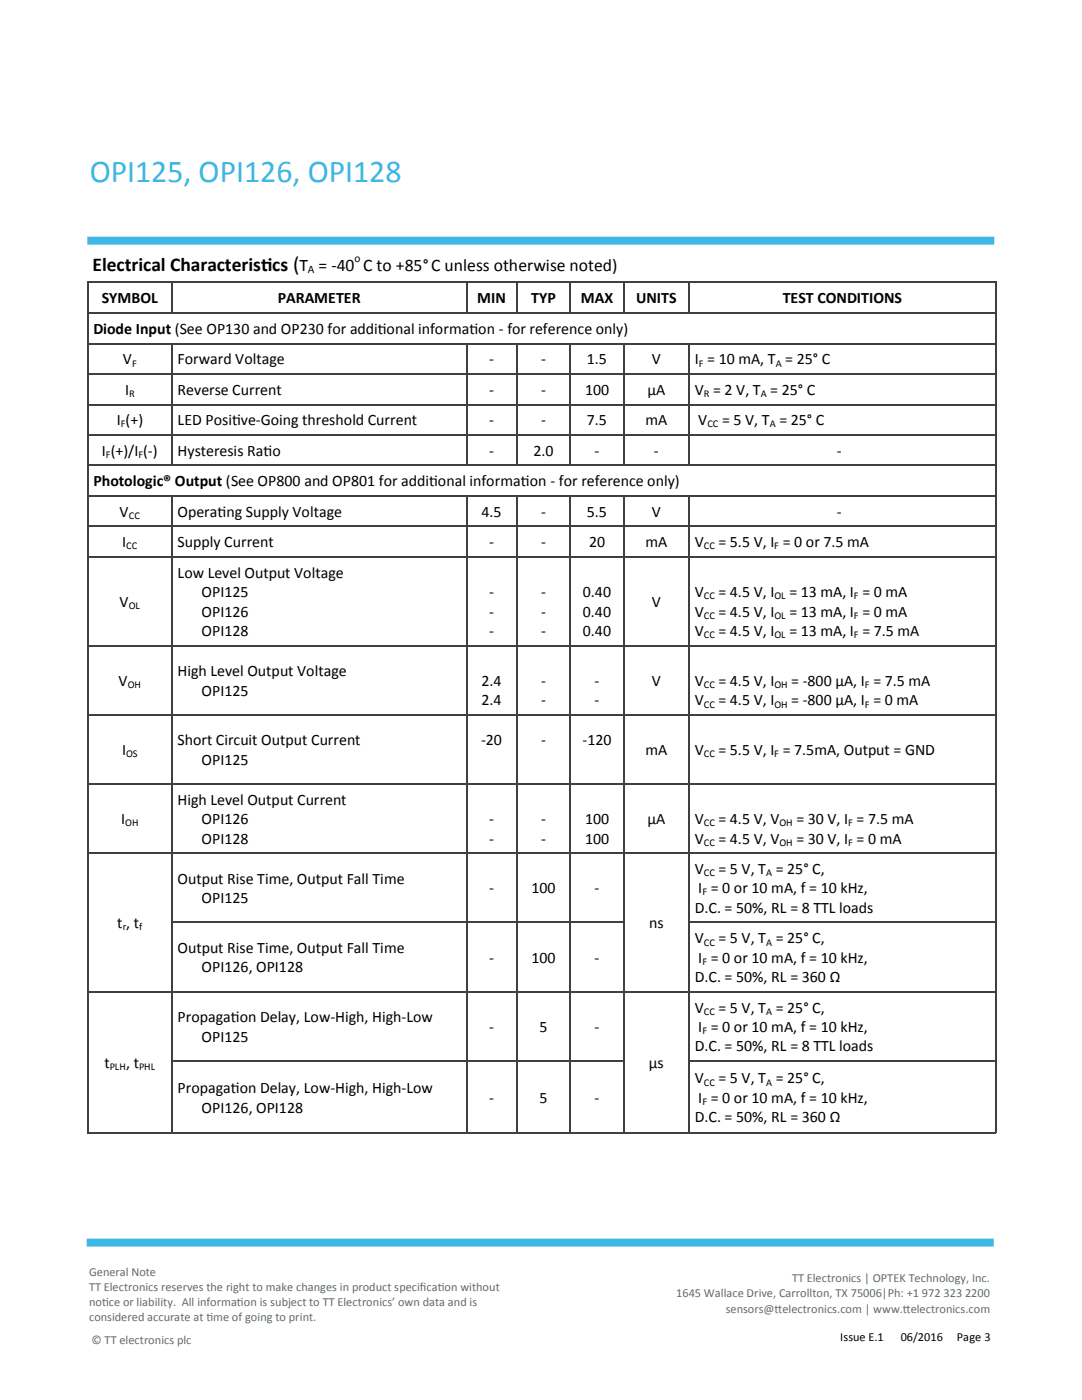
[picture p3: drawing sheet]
<svg xmlns="http://www.w3.org/2000/svg" width="216mm" height="279mm" viewBox="0 0 216 279" stroke-linecap="round" stroke-linejoin="round" font-family="sans-serif">
<defs><g id="words">
<text font-size="6.3" fill="#3db7e4" x="17.9" y="36.3">OPI125, OPI126, OPI128</text>
<g font-size="3.9">
<text x="18.5" y="54">Electrical Characterist</text>
<text x="52.1" y="54">ics (T = -40 C to +85°C unless otherwise noted)</text>
</g>
<g font-size="3.2">
<text x="20.3" y="60.5">SYMBOL</text>
<text x="55.4" y="60.5">PARAMETER</text>
<text x="95.2" y="60.5">MIN</text>
<text x="106" y="60.5">TYP</text>
<text x="115.9" y="60.5">MAX</text>
<text x="126.9" y="60.5">UNITS</text>
<text x="156.2" y="60.5">TEST CONDITIONS</text>
<text x="18.6" y="66.6">Diode Input (See OP130 and OP230 for addit</text>
<text x="75.4" y="66.6">ional informat</text>
<text x="93.7" y="66.6">ion - for reference only)</text>
<text x="24.5" y="72.7">V</text>
<text x="35.4" y="72.7">Forward Voltage</text>
<text x="97.6" y="72.7">-</text>
<text x="108" y="72.7">-</text>
<text x="117.1" y="72.7">1.5</text>
<text x="130.1" y="72.7">V</text>
<text x="138.6" y="72.7">I = 10 mA, T = 25° C</text>
<text x="24.9" y="78.8">I</text>
<text x="35.4" y="78.8">Reverse Current</text>
<text x="97.6" y="78.8">-</text>
<text x="108" y="78.8">-</text>
<text x="116.7" y="78.8">100</text>
<text x="129.2" y="78.8">µA</text>
<text x="138.6" y="78.8">V = 2 V, T = 25° C</text>
<text x="23.3" y="84.9">I (+)</text>
<text x="35.4" y="84.9">LED Posit</text>
<text x="46.3" y="84.9">ive-Going threshold Current</text>
<text x="97.6" y="84.9">-</text>
<text x="108" y="84.9">-</text>
<text x="117.1" y="84.9">7.5</text>
<text x="128.8" y="84.9">mA</text>
<text x="139.3" y="84.9">V</text>
<text x="144.1" y="84.9">= 5 V, T = 25° C</text>
<text x="20.3" y="91">I (+)/I (-)</text>
<text x="35.4" y="91">Hysteresis Rat</text>
<text x="52.6" y="91">io</text>
<text x="97.6" y="91">-</text>
<text x="106.4" y="91">2.0</text>
<text x="118.6" y="91">-</text>
<text x="130.5" y="91">-</text>
<text x="167" y="91">-</text>
<text x="18.6" y="97.1">Photologic® Output (See OP800 and OP801 for addit</text>
<text x="85.6" y="97.1">ional informat</text>
<text x="103.9" y="97.1">ion - for reference only)</text>
<text x="23.9" y="103.1">V</text>
<text x="35.4" y="103.1">Operat</text>
<text x="43.4" y="103.1">ing Supply Voltage</text>
<text x="96.1" y="103.1">4.5</text>
<text x="108" y="103.1">-</text>
<text x="117.1" y="103.1">5.5</text>
<text x="130.1" y="103.1">V</text>
<text x="167" y="103.1">-</text>
<text x="24.4" y="109.2">I</text>
<text x="35.4" y="109.2">Supply Current</text>
<text x="97.6" y="109.2">-</text>
<text x="108" y="109.2">-</text>
<text x="117.5" y="109.2">20</text>
<text x="128.8" y="109.2">mA</text>
<text x="138.6" y="109.2">V</text>
<text x="143.4" y="109.2">= 5.5 V, I = 0 or 7.5 mA</text>
<text x="35.4" y="115.3">Low Level Output Voltage</text>
<text x="40.2" y="119.2">OPI125</text>
<text x="97.6" y="119.2">-</text>
<text x="108" y="119.2">-</text>
<text x="116.3" y="119.2">0.40</text>
<text x="138.6" y="119.2">V</text>
<text x="143.4" y="119.2">= 4.5 V, I</text>
<text x="157.5" y="119.2">= 13 mA, I = 0 mA</text>
<text x="23.9" y="121.1">V</text>
<text x="40.2" y="123.1">OPI126</text>
<text x="97.6" y="123.1">-</text>
<text x="108" y="123.1">-</text>
<text x="116.3" y="123.1">0.40</text>
<text x="130.1" y="121.1">V</text>
<text x="138.6" y="123.1">V</text>
<text x="143.4" y="123.1">= 4.5 V, I</text>
<text x="157.5" y="123.1">= 13 mA, I = 0 mA</text>
<text x="40.2" y="126.9">OPI128</text>
<text x="97.6" y="126.9">-</text>
<text x="108" y="126.9">-</text>
<text x="116.3" y="126.9">0.40</text>
<text x="138.6" y="126.9">V</text>
<text x="143.4" y="126.9">= 4.5 V, I</text>
<text x="157.5" y="126.9">= 13 mA, I = 7.5 mA</text>
<text x="23.7" y="136.9">V</text>
<text x="35.4" y="134.9">High Level Output Voltage</text>
<text x="96.1" y="136.9">2.4</text>
<text x="108" y="136.9">-</text>
<text x="118.6" y="136.9">-</text>
<text x="130.1" y="136.9">V</text>
<text x="138.6" y="136.9">V</text>
<text x="143.4" y="136.9">= 4.5 V, I</text>
<text x="157.9" y="136.9">= -800 µA, I = 7.5 mA</text>
<text x="40.2" y="138.8">OPI125</text>
<text x="96.1" y="140.8">2.4</text>
<text x="108" y="140.8">-</text>
<text x="118.6" y="140.8">-</text>
<text x="138.6" y="140.8">V</text>
<text x="143.4" y="140.8">= 4.5 V, I</text>
<text x="157.9" y="140.8">= -800 µA, I = 0 mA</text>
<text x="35.4" y="148.7">Short Circuit Output Current</text>
<text x="96" y="148.7">-20</text>
<text x="108" y="148.7">-</text>
<text x="116.2" y="148.7">-120</text>
<text x="24.4" y="150.7">I</text>
<text x="40.2" y="152.6">OPI125</text>
<text x="128.8" y="150.7">mA</text>
<text x="138.6" y="150.7">V</text>
<text x="143.4" y="150.7">= 5.5 V, I = 7.5mA, Output = GND</text>
<text x="35.4" y="160.6">High Level Output Current</text>
<text x="24.2" y="164.4">I</text>
<text x="40.2" y="164.4">OPI126</text>
<text x="97.6" y="164.4">-</text>
<text x="108" y="164.4">-</text>
<text x="116.7" y="164.4">100</text>
<text x="129.2" y="164.4">µA</text>
<text x="138.6" y="164.4">V</text>
<text x="143.4" y="164.4">= 4.5 V, V</text>
<text x="158.9" y="164.4">= 30 V, I = 7.5 mA</text>
<text x="40.2" y="168.3">OPI128</text>
<text x="97.6" y="168.3">-</text>
<text x="108" y="168.3">-</text>
<text x="116.7" y="168.3">100</text>
<text x="138.6" y="168.3">V</text>
<text x="143.4" y="168.3">= 4.5 V, V</text>
<text x="158.9" y="168.3">= 30 V, I = 0 mA</text>
<text x="35.4" y="176.3">Output Rise Time, Output Fall Time</text>
<text x="97.6" y="178.3">-</text>
<text x="106.1" y="178.3">100</text>
<text x="118.6" y="178.3">-</text>
<text x="138.6" y="174.4">V</text>
<text x="139.3" y="178.3">I = 0 or 10 mA, f = 10 kHz,</text>
<text x="143.4" y="174.4">= 5 V, T = 25° C,</text>
<text x="23.4" y="185.2">t , t</text>
<text x="40.2" y="180.2">OPI125</text>
<text x="129.6" y="185.2">ns</text>
<text x="138.6" y="182.2">D.C. = 50%, RL = 8 TTL loads</text>
<text x="35.4" y="190.2">Output Rise Time, Output Fall Time</text>
<text x="138.6" y="188.3">V</text>
<text x="143.4" y="188.3">= 5 V, T = 25° C,</text>
<text x="40.2" y="194.1">OPI126, OPI128</text>
<text x="97.6" y="192.1">-</text>
<text x="106.1" y="192.1">100</text>
<text x="118.6" y="192.1">-</text>
<text x="138.6" y="196">D.C. = 50%, RL = 360 Ω</text>
<text x="139.3" y="192.1">I = 0 or 10 mA, f = 10 kHz,</text>
<text x="35.4" y="204">Propagat</text>
<text x="46.1" y="204">ion Delay, Low-High, High-Low</text>
<text x="138.6" y="202.1">V</text>
<text x="143.4" y="202.1">= 5 V, T = 25° C,</text>
<text x="40.2" y="207.9">OPI125</text>
<text x="97.6" y="205.9">-</text>
<text x="107.7" y="205.9">5</text>
<text x="118.6" y="205.9">-</text>
<text x="138.6" y="209.8">D.C. = 50%, RL = 8 TTL loads</text>
<text x="139.3" y="205.9">I = 0 or 10 mA, f = 10 kHz,</text>
<text x="20.8" y="213.2">t</text>
<text x="25.2" y="213.2">, t</text>
<text x="129.5" y="213.2">µs</text>
<text x="35.4" y="218.1">Propagat</text>
<text x="46.1" y="218.1">ion Delay, Low-High, High-Low</text>
<text x="97.6" y="220.1">-</text>
<text x="107.7" y="220.1">5</text>
<text x="118.6" y="220.1">-</text>
<text x="138.6" y="216.2">V</text>
<text x="139.3" y="220.1">I = 0 or 10 mA, f = 10 kHz,</text>
<text x="143.4" y="216.2">= 5 V, T = 25° C,</text>
<text x="40.2" y="222">OPI126, OPI128</text>
<text x="138.6" y="224">D.C. = 50%, RL = 360 Ω</text>
</g>
<g font-size="2.5" fill="#5e6a71">
<text x="17.8" y="254.6">General Note</text>
<text x="17.8" y="257.6">TT Electronics reserves the right to make changes in product specif</text>
<text x="83.8" y="257.6">icat</text>
<text x="87.3" y="257.6">ion without</text>
<text x="158.1" y="255.9">TT Electronics | OPTEK Technology, Inc.</text>
<text x="17.8" y="260.6">not</text>
<text x="17.8" y="263.6">considered accurate at t</text>
<text x="20.4" y="260.6">ice or liability. All informat</text>
<text x="41.2" y="263.6">ime of going to print.</text>
<text x="47.3" y="260.6">ion is subject to TT Electronics’ own data and is</text>
<text x="134.9" y="258.9">1645 Wallace Drive, Carrollton, TX 75006|Ph: +1 972 323 2200</text>
<text x="144.8" y="262">sensors@t</text>
<text x="154.6" y="262">telectronics.com | www.t</text>
<text x="180.2" y="262">telectronics.com</text>
<text x="18.3" y="268.3">© TT electronics plc</text>
</g>
<g font-size="2.5">
<text x="167.7" y="267.6">Issue E.1</text>
<text x="179.7" y="267.6">06/2016</text>
<text x="190.9" y="267.6">Page 3</text>
</g>
<g font-size="2.3">
<text x="70.7" y="52.4">o</text>
<text x="61.4" y="54.5">A</text>
</g>
<g font-size="2.1">
<text x="26.3" y="73.2">F</text>
<text x="139.4" y="73.2">F</text>
<text x="154.8" y="73.2">A</text>
<text x="25.7" y="79.2">R</text>
<text x="140.4" y="79.2">R</text>
<text x="151.8" y="79.2">A</text>
<text x="24.1" y="85.3">F</text>
<text x="141.2" y="85.3">CC</text>
<text x="153.6" y="85.3">A</text>
<text x="21.1" y="91.4">F</text>
<text x="27.6" y="91.4">F</text>
<text x="25.7" y="103.6">CC</text>
<text x="25.2" y="109.7">CC</text>
<text x="140.4" y="109.7">CC</text>
<text x="154.5" y="109.7">F</text>
<text x="140.4" y="119.6">CC</text>
<text x="154.5" y="119.6">OL</text>
<text x="170.4" y="119.6">F</text>
<text x="25.7" y="121.6">OL</text>
<text x="140.4" y="123.5">CC</text>
<text x="154.5" y="123.5">OL</text>
<text x="170.4" y="123.5">F</text>
<text x="140.4" y="127.4">CC</text>
<text x="154.5" y="127.4">OL</text>
<text x="170.4" y="127.4">F</text>
<text x="25.5" y="137.3">OH</text>
<text x="140.4" y="137.3">CC</text>
<text x="154.5" y="137.3">OH</text>
<text x="172.6" y="137.3">F</text>
<text x="140.4" y="141.2">CC</text>
<text x="154.5" y="141.2">OH</text>
<text x="172.6" y="141.2">F</text>
<text x="25.2" y="151.1">OS</text>
<text x="140.4" y="151.1">CC</text>
<text x="154.5" y="151.1">F</text>
<text x="25" y="164.9">OH</text>
<text x="140.4" y="164.9">CC</text>
<text x="155.6" y="164.9">OH</text>
<text x="169.2" y="164.9">F</text>
<text x="140.4" y="168.8">CC</text>
<text x="155.6" y="168.8">OH</text>
<text x="169.2" y="168.8">F</text>
<text x="140.1" y="178.7">F</text>
<text x="140.4" y="174.9">CC</text>
<text x="152.9" y="174.9">A</text>
<text x="24.5" y="185.7">r</text>
<text x="27.8" y="185.7">f</text>
<text x="140.4" y="188.7">CC</text>
<text x="152.9" y="188.7">A</text>
<text x="140.1" y="192.6">F</text>
<text x="140.4" y="202.5">CC</text>
<text x="152.9" y="202.5">A</text>
<text x="140.1" y="206.4">F</text>
<text x="21.9" y="213.6">PLH</text>
<text x="27.7" y="213.6">PHL</text>
<text x="140.1" y="220.5">F</text>
<text x="140.4" y="216.6">CC</text>
<text x="152.9" y="216.6">A</text>
</g>
</g></defs>
<path d="M17.4 48h181M17.3 248h181" fill="none" stroke="#3db7e4" stroke-width="1.6" stroke-linecap="butt"/>
<g fill="none" stroke="#3f3f3f" stroke-width=".21">
<path d="M17.5 56.2h181.3M17.6 56.2v169.9M34.4 56.3v6M93.1 56.3v6M103.1 56.3v6M113.8 56.3v6M124.5 56.3v6M137.5 56.3v6M198.7 56.2v169.9M17.6 62.4h181M17.6 68.6h181M17.6 74.6h181"/>
<path d="M34.4 68.6v24.2M93.1 68.6v24.2M103.1 68.6v24.2M113.8 68.6v24.2M124.5 68.6v24.2M137.5 68.6v24.2M17.6 80.7h181M17.6 86.8h181M17.6 92.9h181M17.6 99h181M34.4 99.1v127M93.1 99.1v127"/>
<path d="M103.1 99.1v127M113.8 99.1v127M124.5 99.1v127M137.5 99.1v127M17.6 105.1h181M17.6 111.1h181M17.6 128.9h181M17.6 142.7h181M17.6 156.4h181M17.6 170.2h181M17.6 197.9h181M34.3 184.1h90.3"/>
<path d="M137.4 184.1h61.2M34.3 211.8h90.3M137.4 211.8h61.2M17.5 226.1h181.3"/>
</g>
<use href="#words"/>
</svg>
